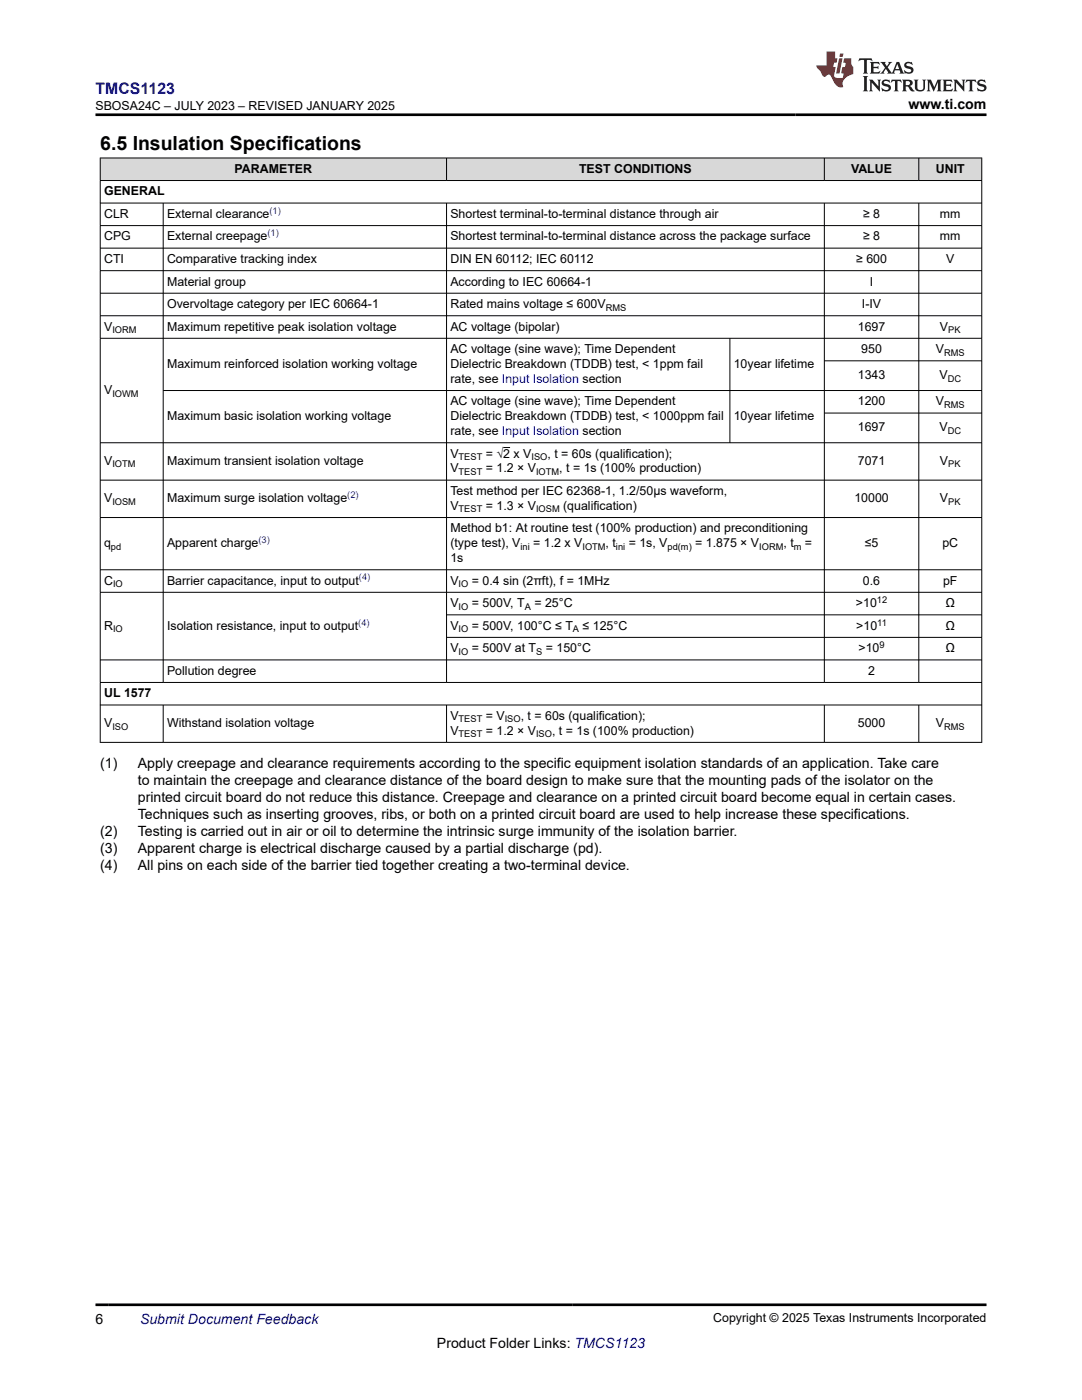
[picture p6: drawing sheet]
<svg xmlns="http://www.w3.org/2000/svg" width="216mm" height="279mm" viewBox="0 0 216 279" stroke-linecap="round" stroke-linejoin="round" font-family="sans-serif">
<defs><g id="words">
<text font-size="3.9" x="20" y="29.9">6.5 Insulation Specifications</text>
<text font-size="3.2" fill="#00f" x="19.1" y="18.7">TMCS1123</text>
<g font-size="2.8">
<text x="181.3" y="21.8">www.ti.com</text>
<text x="20" y="153.3">(1)</text>
<text x="27.5" y="153.3">Apply creepage and clearance requirements according to the specific equipment isolation standards of an application. Take care</text>
<text x="27.5" y="156.7">to maintain the creepage and clearance distance of the board design to make sure that the mounting pads of the isolator on the</text>
<text x="27.5" y="160.1">printed circuit board do not reduce this distance. Creepage and clearance on a printed circuit board become equal in certain cases.</text>
<text x="20" y="166.9">(2)</text>
<text x="27.5" y="163.5">Techniques such as inserting grooves, ribs, or both on a printed circuit board are used to help increase these specifications.</text>
<text x="27.5" y="166.9">Testing is carried out in air or oil to determine the intrinsic surge immunity of the isolation barrier.</text>
<text x="20" y="170.2">(3)</text>
<text x="20" y="173.6">(4)</text>
<text x="27.5" y="170.2">Apparent charge is electrical discharge caused by a partial discharge (pd).</text>
<text x="27.5" y="173.6">All pins on each side of the barrier tied together creating a two-terminal device.</text>
<text x="19.1" y="264.2">6</text>
<text x="87.2" y="269">Product Folder Links: TMCS1123</text>
</g>
<text font-size="2.8" fill="#00f" x="27.9" y="264.2">Submit Document Feedback</text>
<g font-size="2.5">
<text x="19.1" y="21.9">SBOSA24C – JULY 2023 – REVISED JANUARY 2025</text>
<text x="46.8" y="34.5">PARAMETER</text>
<text x="115.5" y="34.5">TEST CONDITIONS</text>
<text x="169.8" y="34.5">VALUE</text>
<text x="186.7" y="34.5">UNIT</text>
<text x="20.8" y="39">GENERAL</text>
<text x="20.8" y="43.5">CLR</text>
<text x="20.8" y="48">CPG</text>
<text x="33.3" y="43.5">External clearance</text>
<text x="33.3" y="48">External creepage</text>
<text x="89.9" y="43.5">Shortest terminal-to-terminal distance through air</text>
<text x="89.9" y="48">Shortest terminal-to-terminal distance across the package surface</text>
<text x="172.2" y="43.5">≥ 8</text>
<text x="172.2" y="48">≥ 8</text>
<text x="187.6" y="43.5">mm</text>
<text x="187.6" y="48">mm</text>
<text x="20.8" y="52.5">CTI</text>
<text x="33.3" y="52.5">Comparative tracking index</text>
<text x="89.9" y="52.5">DIN EN 60112; IEC 60112</text>
<text x="170.8" y="52.5">≥ 600</text>
<text x="188.8" y="52.5">V</text>
<text x="33.3" y="57">Material group</text>
<text x="89.9" y="57">According to IEC 60664-1</text>
<text x="173.6" y="57">I</text>
<text x="20.8" y="66">V</text>
<text x="33.3" y="61.5">Overvoltage category per IEC 60664-1</text>
<text x="33.3" y="66">Maximum repetitive peak isolation voltage</text>
<text x="89.9" y="61.5">Rated mains voltage ≤ 600V</text>
<text x="89.9" y="66">AC voltage (bipolar)</text>
<text x="171.2" y="66">1697</text>
<text x="172" y="61.5">I-IV</text>
<text x="187.6" y="66">V</text>
<text x="89.9" y="70.5">AC voltage (sine wave); Time Dependent</text>
<text x="171.9" y="70.5">950</text>
<text x="186.7" y="70.5">V</text>
<text x="33.3" y="73.4">Maximum reinforced isolation working voltage</text>
<text x="89.9" y="73.4">Dielectric Breakdown (TDDB) test, &lt; 1ppm fail</text>
<text x="89.9" y="76.4">rate, see Input Isolation section</text>
<text x="146.4" y="73.4">10year lifetime</text>
<text x="171.2" y="75.7">1343</text>
<text x="187.5" y="75.7">V</text>
<text x="20.8" y="78.6">V</text>
<text x="33.3" y="83.9">Maximum basic isolation working voltage</text>
<text x="89.9" y="80.9">AC voltage (sine wave); Time Dependent</text>
<text x="89.9" y="83.9">Dielectric Breakdown (TDDB) test, &lt; 1000ppm fail</text>
<text x="146.4" y="83.9">10year lifetime</text>
<text x="171.2" y="80.9">1200</text>
<text x="186.7" y="80.9">V</text>
<text x="89.9" y="86.8">rate, see Input Isolation section</text>
<text x="171.2" y="86.1">1697</text>
<text x="187.5" y="86.1">V</text>
<text x="20.8" y="92.8">V</text>
<text x="33.3" y="92.8">Maximum transient isolation voltage</text>
<text x="89.9" y="94.3">V</text>
<text x="89.9" y="91.3">V</text>
<text x="96.9" y="91.3">= √2 x V</text>
<text x="96.9" y="94.3">= 1.2 × V</text>
<text x="109.2" y="91.3">, t = 60s (qualification);</text>
<text x="111.6" y="94.3">, t = 1s (100% production)</text>
<text x="171.2" y="92.8">7071</text>
<text x="187.6" y="92.8">V</text>
<text x="20.8" y="100.3">V</text>
<text x="33.3" y="100.3">Maximum surge isolation voltage</text>
<text x="89.9" y="98.8">Test method per IEC 62368-1, 1.2/50µs waveform,</text>
<text x="89.9" y="101.7">V</text>
<text x="96.9" y="101.7">= 1.3 × V</text>
<text x="112.4" y="101.7">(qualification)</text>
<text x="170.5" y="100.3">10000</text>
<text x="187.6" y="100.3">V</text>
<text x="89.9" y="106.2">Method b1: At routine test (100% production) and preconditioning</text>
<text x="20.8" y="109.2">q</text>
<text x="33.3" y="109.2">Apparent charge</text>
<text x="89.9" y="112.2">1s</text>
<text x="89.9" y="109.2">(type test), V</text>
<text x="106.4" y="109.2">= 1.2 x V</text>
<text x="120.9" y="109.2">, t</text>
<text x="125.4" y="109.2">= 1s, V</text>
<text x="138.7" y="109.2">= 1.875 × V</text>
<text x="156.3" y="109.2">, t</text>
<text x="160.6" y="109.2">=</text>
<text x="172.5" y="109.2">≤5</text>
<text x="188" y="109.2">pC</text>
<text x="20.8" y="116.7">C</text>
<text x="33.3" y="116.7">Barrier capacitance, input to output</text>
<text x="89.9" y="116.7">V</text>
<text x="94.2" y="116.7">= 0.4 sin (2πft), f = 1MHz</text>
<text x="172.2" y="116.7">0.6</text>
<text x="188.2" y="116.7">pF</text>
<text x="20.8" y="125.7">R</text>
<text x="33.3" y="125.7">Isolation resistance, input to output</text>
<text x="89.9" y="121.2">V</text>
<text x="89.9" y="125.7">V</text>
<text x="94.2" y="121.2">= 500V, T</text>
<text x="94.2" y="125.7">= 500V, 100°C ≤ T</text>
<text x="106.6" y="121.2">= 25°C</text>
<text x="116.2" y="125.7">≤ 125°C</text>
<text x="170.8" y="121.2">&gt;10</text>
<text x="170.9" y="125.7">&gt;10</text>
<text x="188.7" y="121.2">Ω</text>
<text x="188.7" y="125.7">Ω</text>
<text x="89.9" y="130.2">V</text>
<text x="94.2" y="130.2">= 500V at T</text>
<text x="108.9" y="130.2">= 150°C</text>
<text x="171.3" y="130.2">&gt;10</text>
<text x="188.7" y="130.2">Ω</text>
<text x="33.3" y="134.7">Pollution degree</text>
<text x="173.2" y="134.7">2</text>
<text x="20.8" y="139.2">UL 1577</text>
<text x="89.9" y="143.7">V</text>
<text x="96.9" y="143.7">= V</text>
<text x="103.9" y="143.7">, t = 60s (qualification);</text>
<text x="20.8" y="145.1">V</text>
<text x="33.3" y="145.1">Withstand isolation voltage</text>
<text x="89.9" y="146.6">V</text>
<text x="96.9" y="146.6">= 1.2 × V</text>
<text x="110.2" y="146.6">, t = 1s (100% production)</text>
<text x="171.2" y="145.1">5000</text>
<text x="186.7" y="145.1">V</text>
<text x="142.3" y="263.9">Copyright © 2025 Texas Instruments Incorporated</text>
</g>
<g font-size="1.9" fill="#00f">
<text x="53.4" y="47.2">(1)</text>
<text x="53.8" y="42.7">(1)</text>
<text x="69.3" y="99.4">(2)</text>
<text x="51.6" y="108.4">(3)</text>
<text x="71.6" y="115.8">(4)</text>
<text x="71.5" y="124.8">(4)</text>
</g>
<g font-size="1.9">
<text x="120.9" y="62">RMS</text>
<text x="22.4" y="66.5">IORM</text>
<text x="188.4" y="71">RMS</text>
<text x="189.2" y="66.5">PK</text>
<text x="189.1" y="76.2">DC</text>
<text x="22.4" y="79.1">IOWM</text>
<text x="188.4" y="81.4">RMS</text>
<text x="189.1" y="86.6">DC</text>
<text x="22.4" y="93.3">IOTM</text>
<text x="91.5" y="91.8">TEST</text>
<text x="91.5" y="94.8">TEST</text>
<text x="106" y="91.8">ISO</text>
<text x="107" y="94.8">IOTM</text>
<text x="189.2" y="93.3">PK</text>
<text x="22.4" y="100.8">IOSM</text>
<text x="189.2" y="100.8">PK</text>
<text x="91.5" y="102.2">TEST</text>
<text x="107" y="102.2">IOSM</text>
<text x="22.1" y="109.7">pd</text>
<text x="103.9" y="109.7">ini</text>
<text x="116.2" y="109.7">IOTM</text>
<text x="122.9" y="109.7">ini</text>
<text x="133.2" y="109.7">pd(m)</text>
<text x="151.5" y="109.7">IORM</text>
<text x="158.4" y="109.7">m</text>
<text x="22.6" y="117.2">IO</text>
<text x="91.5" y="117.2">IO</text>
<text x="91.5" y="121.7">IO</text>
<text x="104.7" y="121.7">A</text>
<text x="175" y="120.3">12</text>
<text x="175" y="124.8">11</text>
<text x="22.6" y="126.2">IO</text>
<text x="91.5" y="126.2">IO</text>
<text x="91.5" y="130.7">IO</text>
<text x="107" y="130.7">S</text>
<text x="114.3" y="126.2">A</text>
<text x="175.5" y="129.3">9</text>
<text x="22.4" y="145.6">ISO</text>
<text x="91.5" y="144.2">TEST</text>
<text x="91.5" y="147.1">TEST</text>
<text x="100.7" y="144.2">ISO</text>
<text x="107" y="147.1">ISO</text>
<text x="188.4" y="145.6">RMS</text>
</g>
</g></defs>
<g fill="#d8d8d8">
<path d="M20 31.5h175.9v4.5h-175.9z" fill-rule="evenodd"/>
<path d="M20.1 31.6h68.9v4.4h-68.9z" fill-rule="evenodd"/>
<path d="M89.2 31.6h75.2v4.4h-75.2z" fill-rule="evenodd"/>
<path d="M164.6 31.6h18.7v4.4h-18.7z" fill-rule="evenodd"/>
<path d="M183.4 31.6h12.4v4.4h-12.4z" fill-rule="evenodd"/>
</g>
<g fill="none" stroke="#000" stroke-width=".2">
<path d="M19.9 31.5h176.1M19.9 36h176.1M20 31.5v116.7M89.1 31.5v4.6M164.5 31.5v4.6M183.3 31.5v4.6M195.9 31.5v116.7M19.9 40.5h176.1M19.9 45h176.1M19.9 49.5h176.1M19.9 54h176.1M19.9 58.5h176.1"/>
<path d="M32.6 40.5v95.8M89.1 40.5v95.8M164.5 40.5v95.8M183.3 40.5v95.8M19.9 63h176.1M19.9 67.5h176.1M32.6 77.9h163.4M145.6 67.5v20.9M164.5 72h31.5M19.9 95.8h176.1M100.4 89.3h1.4M164.5 82.4h31.5"/>
<path d="M196 88.4h-176.1M19.9 103.3h176.1M19.9 113.7h176.1M19.9 118.2h176.1M19.9 131.7h176.1M19.9 136.2h176.1M89.1 122.7h106.9M89.1 127.2h106.9M19.9 140.7h176.1M19.9 148.2h176.1M32.6 140.7v7.5M89.1 140.7v7.5"/>
<path d="M164.5 140.7v7.5M183.3 140.7v7.5"/>
</g>
<path d="M171.5 11.6l-.2 .6 .5-.2h.6v.1v2.2l-.2 .4h1l-.2-.4v-2.2v-.1h.5l.6 .2-.2-.6zM173.6 12.4l.2 .3v1.6l-.2 .4h1.9l.1-.6a1.08 1.08 0 0 1-1.3 .2v-.7h.6l.4 .2v-.7l-.4 .2h-.6v-.5l.2-.2a1 1 0 0 1 1 .3l-.1-.5zM175.7 12.4l.9 1.1-1 1.2h.9l-.2-.2 .5-.8 .4 .8-.2 .2h1.6l-.2-.2 .2-.5h.9l.1 .5-.1 .2h.9l-.2-.4-.8-1.9h-.5l-.9 2.1-.9-1.1 .9-1h-.8l.2 .2-.4 .6-.4-.6 .2-.2zM179 12.8l.4 1h-.7zM180.7 12.5a.65 .65 0 0 0-.2 .7 .65 .65 0 0 0 .6 .5l.6 .1 .1 .3a.79 .79 0 0 1-.7 .4 .79 .79 0 0 1-.7-.5l.1 .7 .2-.1a.93 .93 0 0 0 1.1 0 .93 .93 0 0 0 .4-.9 1.46 1.46 0 0 0-1.2-.6l-.1-.3a1.09 1.09 0 0 1 1.2 .2l-.2-.6-.1 .1-.5-.2zM172.2 15.2l.2 .4v2.2l-.2 .4h1l-.2-.4v-2.2l.2-.4zM173.4 15.9l.2 .4v1.5l-.2 .4h.8l-.3-.4 .1-1.3 1.6 1.8v-2l.2-.4h-.7l.1 .2 .1 1.1-1.2-1.3zM176.2 16a.65 .65 0 0 0-.2 .8 .65 .65 0 0 0 .6 .4l.6 .2 .1 .2a.79 .79 0 0 1-.7 .4 .79 .79 0 0 1-.7-.5l.1 .7 .2-.1a.93 .93 0 0 0 1.1 .1 .93 .93 0 0 0 .4-1 1.46 1.46 0 0 0-1.2-.5l-.1-.4a1.09 1.09 0 0 1 1.2 .2l-.1-.6-.2 .1-.5-.1zM177.9 15.9l-.1 .6a.63 .63 0 0 1 .8-.3v1.6l-.3 .4h1l-.2-.4v-1.6a.66 .66 0 0 1 .8 .3l-.1-.6zM180 15.9l.2 .4v1.5l-.2 .4h1l-.2-.2-.1-.7h.5l.1 .2a.79 .79 0 0 0 1.2 .6l-1-.9a.61 .61 0 0 0 .6-.6 .61 .61 0 0 0-.5-.7zM180.8 16.2h.1a.47 .47 0 0 1 .5 .1 .47 .47 0 0 1 .1 .5l-.1 .1-.7 .1zM182.3 15.9l.2 .2a2.27 2.27 0 0 0 .4 2 1.04 1.04 0 0 0 1.7-.7v-1.3l.2-.2h-.8l.2 .4v1.1a.6 .6 0 0 1-.6 .6 .6 .6 0 0 1-.6-.6v-1.1l.3-.4zM184.9 15.9l.2 .4v1.5l-.2 .4h.8l-.3-.4v-1.4l.9 1.9 .9-1.9v1.4l-.3 .4h1l-.2-.4v-1.5l.2-.4h-.8l-.7 1.5-.6-1.5zM188.1 15.9l.2 .4v1.5l-.2 .4h1.9l.1-.6a1.09 1.09 0 0 1-1.3 .2v-.7h.6l.4 .2v-.6l-.4 .2h-.6v-.6l.2-.1a1.01 1.01 0 0 1 1 .3l-.1-.6zM190.2 15.9l.3 .4v1.5l-.3 .4h.8l-.2-.4v-1.3l1.6 1.8v-2l.2-.4h-.7l.2 .2v1.1l-1.2-1.3zM192.8 15.9l-.1 .6a.63 .63 0 0 1 .8-.3v1.6l-.3 .4h1l-.2-.4v-1.6a.66 .66 0 0 1 .8 .3l-.1-.6zM195.2 16a.65 .65 0 0 0-.2 .8 .65 .65 0 0 0 .6 .4l.6 .2 .2 .2a.79 .79 0 0 1-.7 .4 .79 .79 0 0 1-.7-.5l.1 .7 .2-.1a.93 .93 0 0 0 1 .1 .93 .93 0 0 0 .5-1 1.46 1.46 0 0 0-1.3-.5v-.4a1.09 1.09 0 0 1 1.2 .2l-.2-.6-.2 .1-.5-.1z" fill="#231f20"/>
<path d="M164.9 10.3v2.7h-2l.1 .4 .8 1a.95 .95 0 0 0 1 .9 .59 .59 0 0 1 .5-.4 .59 .59 0 0 1 .5 .3l.4 .8a1.59 1.59 0 0 0 2.1 1.4 1.61 1.61 0 0 1 1-2.3l1-.3-.1-1.5a1.59 1.59 0 0 1-.3-1.7h-1.5l-.2 .9h.6l-.2 .9h-.5l-.2 .9v.3l.4 .1-.1 .9h-.7a.73 .73 0 0 1-1-.7l.3-1.5h-.5l.1-.9h.5l.2-.9h-.5v-1.3zM167.4 11.6l-.6 3.1h.7l.6-3.1zM167.6 10.7l-.1 .6h.7l.1-.6z" fill="#ed1c24"/>
<path d="M19.1 22.9h177.8M19.1 260.4h177.8" fill="none" stroke="#000" stroke-width=".53"/>
<use href="#words"/>
</svg>
